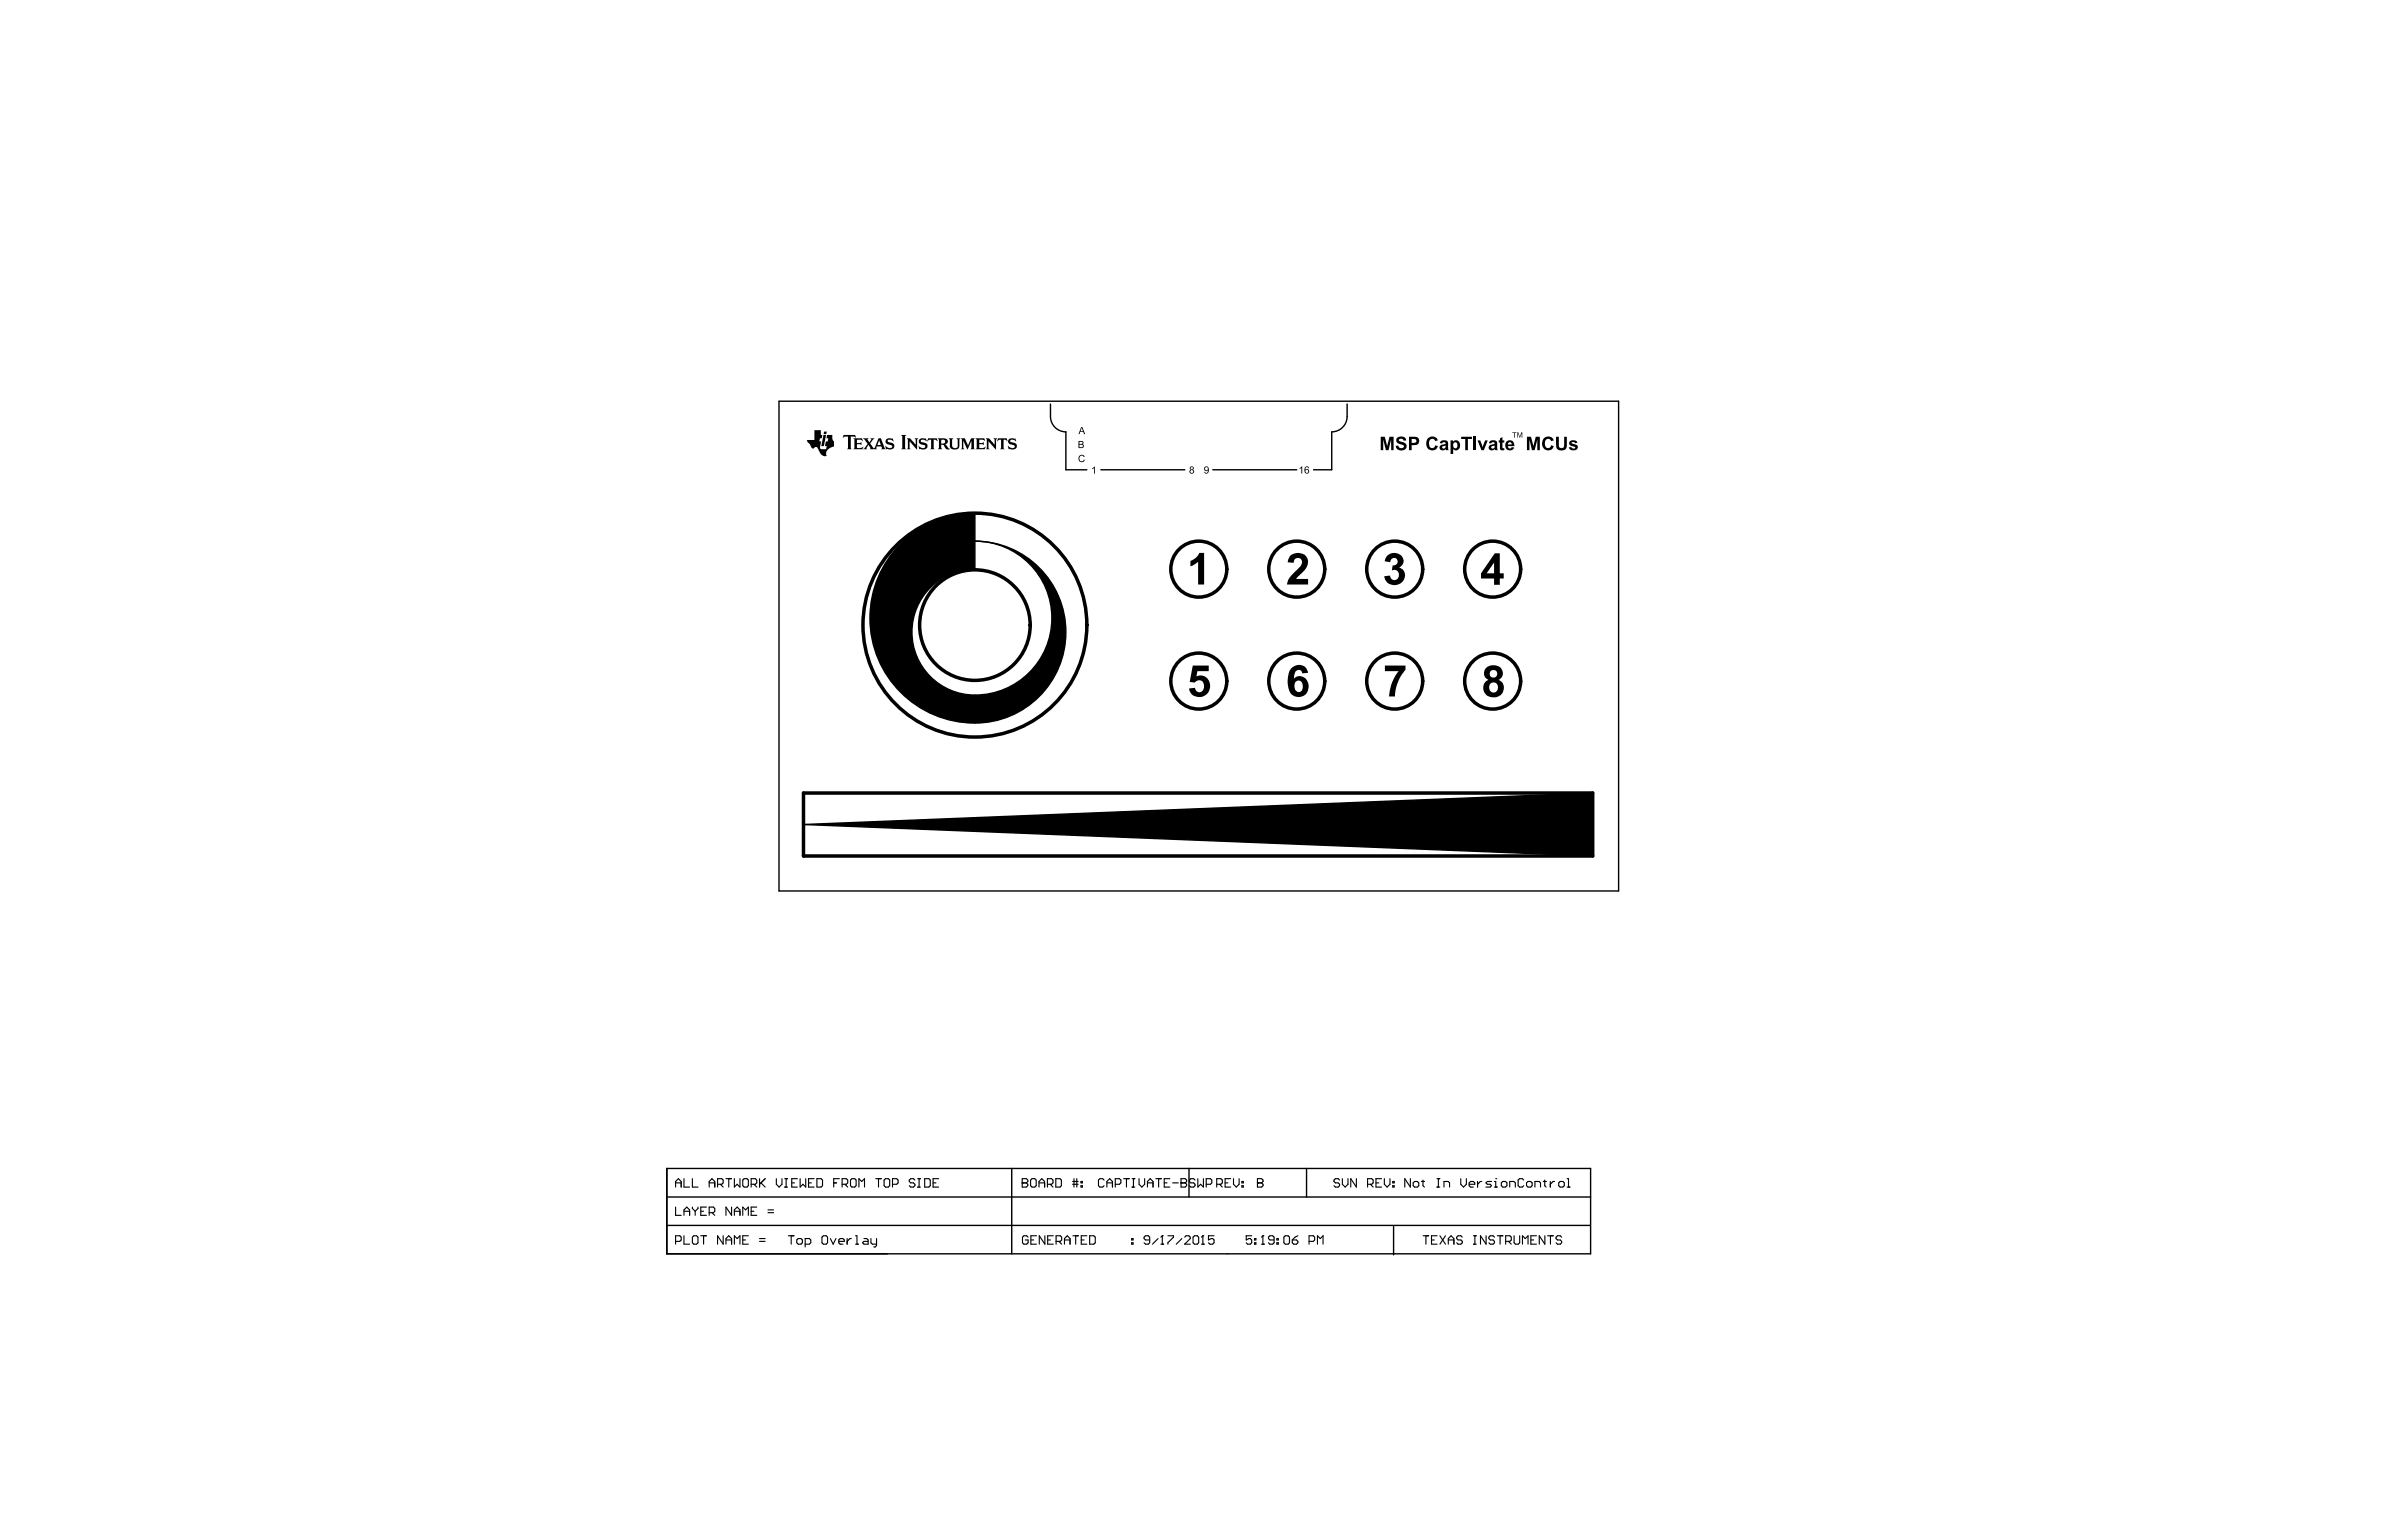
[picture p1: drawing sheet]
<svg xmlns="http://www.w3.org/2000/svg" width="432mm" height="279mm" viewBox="0 0 432 279" stroke-linecap="round" stroke-linejoin="round" font-family="sans-serif">
<g fill="none" stroke="#000" stroke-width=".25">
<path d="M141.2 72.7h152.2v88.8h-152.2zM190.4 73.3v2.2M190.4 75.5a2.79 2.79 0 0 0 2.8 2.8v6.9h3.8M244.2 73.3v2.2a2.79 2.79 0 0 1-2.8 2.8v6.9h-3.3M163.3 98.6a19 19 0 0 1 13.4-5.6v10.2a11.5 11.5 0 0 0-11.3 13 11.5 11.5 0 0 0 14.3 9.5 14 14 0 0 0 10.9-15.1 14 14 0 0 0-13.9-12.5 16.5 16.5 0 0 1 16.4 18.3 16.5 16.5 0 0 1-19.8 14.4 19 19 0 0 1-10-32.2zM199.6 85.2h15.2M219.9 85.2h15.2M288.7 143.8l-143 5.7 143 5.7M120.9 211.9v15.4h167.4v-15.4h-167.4v15.4M120.9 217h167.4M183.4 211.9v15.4M215.5 211.9v5.1"/>
<path d="M236.8 211.9v5.1M120.9 222.2h167.4M252.6 222.4v5.1"/>
</g>
<g fill="none" stroke="#000" stroke-width=".2">
<path d="M122.5 214.5h1M122.5 215.2v-1l.5-.5 .5 .5v1M122.5 218.9v1.5h1M124 213.7v1.5h1M124 219.6h1M125.5 213.7v1.5h1M125.5 218.9v.2l.5 .5M126 219.6v.8M126.5 218.9v.2l-.5 .5M127 219.6h.5M128 218.9h-1v1.5h1M128.6 214.5h1"/>
<path d="M128.6 219.9h.7l.3-.3v-.5l-.3-.2h-.7v1.5M128.6 215.2v-1l.5-.5 .5 .5v1M129.1 219.9l.5 .5M130.1 214.7h.7l.3-.2v-.5l-.3-.3h-.7v1.5M130.6 214.7l.5 .5M131.6 213.7h1M132.1 213.7v1.5M132.6 218.9v1.5l-1-1.5v1.5M133.1 213.7v1.5l.5-.5 .5 .5v-1.5M133.1 219.6h1M134.9 213.7h.5l.3 .3v1l-.3 .2h-.5l-.3-.2v-1zM136.2 214.7h.7l.3-.2v-.5l-.3-.3h-.7v1.5"/>
<path d="M136.2 219.6h.5M136.7 214.7l.5 .5M137.2 218.9h-1v1.5h1M137.7 213.7v1.5M137.9 214.5l.8 .7M138.7 213.7l-1 1M139.2 219.9h1M139.2 219.4h1M140.7 213.7v1l.5 .5 .5-.5v-1M142.3 215.2h.5M142.3 213.7h.5M142.5 213.7v1.5"/>
<path d="M143.5 214.5h.5M144.5 213.7h-1v1.5h1M145 213.7v1.5l.6-.5 .5 .5v-1.5M146.6 214.5h.5M147.6 213.7h-1v1.5h1M148.1 213.7h.8l.2 .3v1l-.2 .2h-.8zM151.1 214.5h.5M152.1 213.7h-1v1.5M152.7 214.7h.7l.3-.2v-.5l-.3-.3h-.7v1.5M153.2 214.7l.5 .5M154.4 213.7h.5l.3 .3v1l-.3 .2h-.5l-.2-.2v-1zM155.7 215.2v-1.5l.5 .5 .5-.5v1.5"/>
<path d="M158.7 213.7h1.1M159.3 213.7v1.5M160.5 213.7h.5l.3 .3v1l-.3 .2h-.5l-.2-.2v-1zM161.8 214.7h.7l.3-.2v-.5l-.3-.3h-.7v1.5M165.8 214l-.2-.3h-.5l-.3 .3v.2l.3 .3h.5l.2 .2v.3l-.2 .2h-.5l-.3-.2M166.4 215.2h.5M166.4 213.7h.5M166.6 213.7v1.5M167.6 213.7h.8l.2 .3v1l-.2 .2h-.8zM169.1 214.5h.6M170.2 213.7h-1.1v1.5h1.1M185.3 214.5h.1"/>
<path d="M185.3 213.7h.8l.2 .3v.2l-.2 .3 .2 .2v.3l-.2 .2h-.8zM185.3 214.5h.8M187.1 213.7h.5l.2 .3v1l-.2 .2h-.5l-.3-.2v-1zM188.3 214.5h1.1M188.3 215.2v-1l.6-.5 .5 .5v1M189.9 214.7h.7l.3-.2v-.5l-.3-.3h-.7v1.5M190.4 214.7l.5 .5M191.4 213.7h.8l.2 .3v1l-.2 .2h-.8zM194.4 214.2h1M194.4 214.7h1M194.7 213.7v1.5M195.2 213.7v1.5"/>
<path d="M196 215h.2v.2h-.2zM196 214.2h.2v.3h-.2zM200.1 214l-.2-.3h-.5l-.3 .3v1l.3 .2h.5l.2-.2M200.6 214.5h1.1M200.6 215.2v-1l.6-.5 .5 .5v1M202.2 214.7h.7l.3-.2v-.5l-.3-.3h-.7v1.5M203.7 213.7h1M204.2 213.7v1.5M205.2 215.2h.5M205.2 213.7h.5M205.5 213.7v1.5M206.5 213.7v1l.5 .5 .5-.5v-1"/>
<path d="M208 214.5h1M208 215.2v-1l.5-.5 .5 .5v1M209.5 213.7h1M210 213.7v1.5M211 214.5h.6M212.1 213.7h-1.1v1.5h1.1M212.6 214.5h1M214.1 214.5h.1M214.1 213.7h.8l.2 .3v.2l-.2 .3 .2 .2v.3l-.2 .2h-.8zM214.1 214.5h.8M216.6 214l-.2-.3h-.5l-.3 .3v.2l.3 .3h.5l.2 .2v.3l-.2 .2h-.5l-.3-.2M217.1 213.7v1.5l.5-.5 .6 .5v-1.5"/>
<path d="M218.7 214.7h.7l.3-.2v-.5l-.3-.3h-.7v1.5M220.6 214.7h.7l.3-.2v-.5l-.3-.3h-.7v1.5M221.1 214.7l.5 .5M222.1 214.5h.5M223.1 213.7h-1v1.5h1M223.6 213.7v1l.5 .5 .5-.5v-1M225.1 215h.3v.2h-.3zM225.1 214.2h.3v.3h-.3zM227.9 214.5h.1M227.9 213.7h.8l.3 .3v.2l-.3 .3 .3 .2v.3l-.3 .2h-.8zM227.9 214.5h.8M242.8 214l-.2-.3h-.5l-.3 .3v.2l.3 .3h.5l.2 .2v.3l-.2 .2h-.5l-.3-.2"/>
<path d="M243.3 213.7v1l.5 .5 .6-.5v-1M245.9 213.7v1.5l-1-1.5v1.5M247.9 214.7h.8l.2-.2v-.5l-.2-.3h-.8v1.5M248.4 214.7l.5 .5M249.4 214.5h.5M250.4 213.7h-1v1.5h1M251 213.7v1l.5 .5 .5-.5v-1M252.5 215h.2v.2h-.2zM252.5 214.2h.2v.3h-.2zM255.7 213.7v1.5l-1-1.5v1.5M256.4 214.2h.5l.3 .3v.5l-.3 .2h-.5l-.2-.2v-.5zM257.7 214.2h.5"/>
<path d="M258 214v1l.2 .2M260.5 215.2h.5M260.5 213.7h.5M260.7 213.7v1.5M261.8 215.2v-1h.7l.3 .3v.7M264.8 213.7v1l.5 .5 .5-.5v-1M266.3 214.7h1v-.2l-.2-.3h-.5l-.3 .3v.5l.3 .2h.5M267.8 214.2v1M268.6 214.2h-.2l-.6 .5M270.4 214.2h-.8l-.2 .3 .2 .2h.5l.3 .3-.3 .2h-.7M270.9 215.2h.5M270.9 214.2h.2v1"/>
<path d="M271.1 213.7h.1M272.4 214.2h.5l.3 .3v.5l-.3 .2h-.5l-.2-.2v-.5zM273.7 215.2v-1h.7l.3 .3v.7M276.2 214l-.2-.3h-.5l-.3 .3v1l.3 .2h.5l.2-.2M277 214.2h.5l.2 .3v.5l-.2 .2h-.5l-.3-.2v-.5zM278.2 215.2v-1h.8l.3 .3v.7M279.8 214.2h.5M280 214v1l.3 .2M281 214.2v1M281.8 214.2h-.3l-.5 .5M282.8 214.2h.5l.3 .3v.5l-.3 .2h-.5l-.2-.2v-.5zM284.1 215.2h.5"/>
<path d="M284.1 213.7h.2v1.5M122.5 225.1h.7l.3-.3v-.5l-.3-.2h-.7v1.5M124 220.4v-1l.5-.5 .5 .5v1M124 224.1v1.5h1M125.8 224.1h.5l.2 .2v1l-.2 .3h-.5l-.3-.3v-1zM127 224.1h1M127.5 224.1v1.5M131.1 224.1v1.5l-1-1.5v1.5M131.6 225.6v-1l.5-.5 .5 .5v1M131.6 224.8h1M133.1 220.4v-1l.5-.5 .5 .5v1M133.1 225.6v-1.5l.5 .5 .5-.5v1.5"/>
<path d="M134.6 224.8h.6M134.6 220.4v-1.5l.6 .5 .5-.5v1.5M135.7 224.1h-1.1v1.5h1.1M137.7 225.1h1M137.7 224.6h1M142.9 224.1h1M143.4 224.1v1.5M144.7 224.6h.5l.3 .2v.5l-.3 .3h-.5l-.3-.3v-.5zM146 225.6h.7l.3-.3v-.5l-.3-.2h-.7v1.5M149.3 224.1h.5l.2 .2v1l-.2 .3h-.5l-.3-.3v-1zM150.5 224.6l.5 1 .5-1M152 225.1h1.1v-.3l-.3-.2h-.5l-.3 .2v.5l.3 .3h.5"/>
<path d="M153.6 224.6v1M154.3 224.6h-.2l-.5 .5M155.1 224.1h.2v1.5M155.1 225.6h.5M156.6 224.6h.5l.3 .2v.8h-.8l-.2-.3 .2-.2h.8M157.9 224.6v.7l.2 .3h.8M158.9 224.6v1.2l-.3 .3h-.2M186.4 224.3l-.3-.2h-.5l-.2 .2v1l.2 .3h.5l.3-.3v-.5h-.5M186.9 224.8h.5M187.9 224.1h-1v1.5h1M189.4 224.1v1.5l-1-1.5v1.5M189.9 224.8h.5"/>
<path d="M190.9 224.1h-1v1.5h1M191.4 225.1h.8l.3-.3v-.5l-.3-.2h-.8v1.5M191.9 225.1l.6 .5M193 224.8h1M193 225.6v-1l.5-.5 .5 .5v1M194.5 224.1h1M195 224.1v1.5M196 224.8h.5M197 224.1h-1v1.5h1M197.5 224.1h.8l.2 .2v1l-.2 .3h-.8zM205.1 225.3h.3v.3h-.3zM205.1 224.6h.3v.2h-.3z"/>
<path d="M208.4 224.8h-.8l-.2-.2v-.3l.2-.2h.6l.2 .2v1l-.2 .3h-.6l-.2-.3M209.9 224.6l-1 1M210.4 225.6h.5M210.7 224.1h.1M210.7 224.1v1.5M210.7 224.1l-.3 .2M211.7 224.1h1v.2l-1 1v.3M214.2 224.6l-1 1M214.8 224.3l.2-.2h.5l.3 .2v.3l-1 1h1M216.5 224.1h.5l.3 .2v1l-.3 .3h-.5l-.2-.3v-1zM217.8 225.6h.5M218 224.1h.1"/>
<path d="M218 224.1v1.5M218 224.1l-.2 .2M220.1 224.1h-1v.7l.7-.2 .3 .2v.5l-.3 .3h-.5l-.2-.3M226.9 224.1h-1v.7l.5-.2h.2l.3 .2v.5l-.3 .3h-.5l-.2-.3M227.4 225.3h.3v.3h-.3zM227.4 224.6h.3v.2h-.3zM228.7 225.6h.5M228.9 224.1h.1M228.9 224.1v1.5M228.9 224.1l-.2 .2M231 224.8h-.8l-.3-.2v-.3l.3-.2h.5l.3 .2v1l-.3 .3h-.5l-.3-.3M231.5 225.3h.2v.3h-.2z"/>
<path d="M231.5 224.6h.2v.2h-.2zM233 224.1h.5l.3 .2v1l-.3 .3h-.5l-.3-.3v-1zM234.3 224.8h.7l.3 .3v.2l-.3 .3h-.5l-.2-.3zM235.3 224.1l-.5 .2-.5 .5M237.3 225.1h.8l.2-.3v-.5l-.2-.2h-.8v1.5M238.8 225.6v-1.5l.5 .5 .5-.5v1.5M258 224.1h1M258.5 224.1v1.5M259.5 224.8h.5M260.5 224.1h-1v1.5h1M261 224.1l1 1.5M262 224.1l-1 1.5"/>
<path d="M262.5 224.8h1.1M262.5 225.6v-1l.5-.5 .6 .5v1M265.1 224.3l-.3-.2h-.5l-.2 .2v.3l.2 .2h.5l.3 .3v.2l-.3 .3h-.5l-.2-.3M267.1 224.1h.5M267.1 225.6h.5M267.4 224.1v1.5M269.4 224.1v1.5l-1-1.5v1.5M270.9 224.3l-.2-.2h-.5l-.3 .2v.3l.3 .2h.5l.2 .3v.2l-.2 .3h-.5l-.3-.3M271.4 224.1h1M271.9 224.1v1.5M272.9 225.1h.8l.3-.3v-.5l-.3-.2h-.8v1.5M273.5 225.1l.5 .5"/>
<path d="M274.5 224.1v1.2l.2 .3h.5l.3-.3v-1.2M276 225.6v-1.5l.5 .5 .5-.5v1.5M277.5 224.8h.5M278.5 224.1h-1v1.5h1M280 224.1v1.5l-1-1.5v1.5M280.6 224.1h1M281.1 224.1v1.5M283.1 224.3l-.3-.2h-.5l-.2 .2v.3l.2 .2h.5l.3 .3v.2l-.3 .3h-.5l-.2-.3"/>
</g>
<g fill="#000">
<path d="M147.6 78h1.2v.9h.3v.2l-.1 .4h-.4l-.1 .5h.4l-.2 .9a.36 .36 0 0 0 .2 .6h.9l.1-.6-.3-.1 .1-.7 .4-.1 .1-.5h-.4l.1-.6h1v.7l.3 .4v.4a.41 .41 0 0 1 0 .5 .41 .41 0 0 1-.4 .1l-.6 .3-.4 .5v.7l.1 .2h-.2h-.5l-.5-.4-.6-1.2-.3-.1-.3 .3h-.3l-.9-1.5h1.3zM149.3 78.9h.5l-.4 2h-.5zM149.4 78.3h.5l-.1 .4h-.5zM152.9 78.9h2.1l.2 .5-.3-.2h-.7v2.1l.2 .2h-.9l.2-.2v-2.1h-.6l-.3 .2zM154.7 79.5h1.6l.1 .5-.3-.3-.8 .1v.5h.6l.3-.2v.6l-.2-.2h-.7v.7h.7l.5-.2-.1 .5h-1.7l.2-.2v-1.7zM160.7 79.6l.3-.1 .7 .1 .1-.1 .2 .5-.5-.3h-.5a.26 .26 0 0 0 0 .4 .26 .26 0 0 0 .3 .1l.5 .1 .3 .3v.3l-.2 .4-.3 .2h-1l-.1-.6 .1-.1 .5 .4h.4a.27 .27 0 0 0 .2-.4 .27 .27 0 0 0-.4-.1l-.2-.1a.59 .59 0 0 1-.5-.4 .59 .59 0 0 1 .1-.6zM163.4 78.9h.9l-.2 .1v2.3l.2 .2h-.9l.2-.2v-2.2zM164.4 79.5h.6l.9 1.1 .1-.9-.2-.2h.7l-.2 .2v1.8l-1.4-1.5v1.3l.2 .2h-.7l.2-.2v-1.6zM166.7 79.6l.3-.1 .7 .1 .2-.1 .1 .5-.5-.3h-.3a.24 .24 0 0 0-.3 .3 .24 .24 0 0 0 .4 .2l.2 .1a.61 .61 0 0 1 .6 .5 .61 .61 0 0 1-.5 .7h-.9l-.2-.7 .5 .4h.5a.29 .29 0 0 0 .2-.3 .29 .29 0 0 0-.3-.2l-.6-.2-.2-.2v-.5zM168.2 79.5h1.7l.1 .5-.4-.3h-.4v1.6l.2 .2h-.8l.2-.2v-1.6h-.4l-.3 .3zM172 79.5h.8l-.2 .2v1.2l.3 .3h.5a.74 .74 0 0 0 .2-.9v-.6l-.2-.2h.7l-.2 .1-.1 1.6-.4 .3-.9-.1-.3-.4v-1.3zM174.2 79.5h.7l.6 1.2 .5-1.2h.7l-.1 .1v1.7l.1 .2h-.8l.2-.2-.1-1.3-.6 1.5h-.1l-.6-1.6-.1 1.3 .2 .3h-.6l.2-.2v-1.7z"/>
<path d="M176.9 79.5h1.5l.2 .5-.4-.3h-.7v.6h.6l.2-.2v.6l-.2-.2h-.6v.7h.7l.5-.2-.2 .5h-1.6l.2-.2v-1.6zM178.7 79.5h.6l1 1.1v-.9l-.2-.2h.7l-.2 .2v1.8l-1.4-1.5v1.3l.2 .2h-.7l.2-.2v-1.7zM180.9 79.5h1.6l.1 .5-.3-.3h-.4v1.6l.2 .2h-.8l.2-.2v-1.6h-.4l-.3 .3zM182.9 79.6l.3-.1 .8 .1 .1-.1 .1 .5-.5-.3h-.5a.26 .26 0 0 0-.1 .4 .26 .26 0 0 0 .4 .1l.4 .1 .4 .3 .1 .3-.2 .4-.4 .2h-1l-.1-.6 .1-.1 .5 .4h.4a.27 .27 0 0 0 .2-.4 .27 .27 0 0 0-.3-.1l-.3-.1a.59 .59 0 0 1-.5-.4 .59 .59 0 0 1 .1-.6zM271.9 79.5l.5-.3v.7h.3v.3h-.3v.9a.18 .18 0 0 0 0 .2 .18 .18 0 0 0 .3-.1v.4l-.5 .1-.3-.2v-1.3h-.2v-.3h.2zM274.1 78.4h.8v.1h-.3v.8h-.1v-.8h-.4zM275 78.4h.2l.3 .8 .3-.8h.2v.9h-.2v-.8l-.2 .8h-.1l-.4-.8v.8h-.1zM282.1 79.2h.5v1.7l.1 .3h.4a.52 .52 0 0 0 .4-.7v-1.3h.5v1.6l-.2 .6-.6 .3-.8-.2-.3-.5zM195.6 82.7l.4-.2 .5 .1 .1 .2-.2 .1-.1-.3h-.3l-.3 .4v.4l.2 .2h.4l.2-.3 .1 .1-.1 .3-.5 .1-.3-.2-.2-.3zM198 84.9l.5-.3v1.3h-.2v-1l-.3 .2zM235.6 84.9l.5-.3v1.3h-.2v-1l-.3 .2zM250.3 79.2h.7l.5 1.7 .4-1.7h.7v2.4h-.4v-1.9l-.5 1.9h-.5l-.5-1.9v1.9h-.4z"/>
<path d="M253.2 79.4l.5-.2h.8l.3 .2 .1 .5h-.5a.42 .42 0 0 0-.4-.4 .42 .42 0 0 0-.4 .4l1.1 .5a.8 .8 0 0 1 .1 1 .8 .8 0 0 1-1 .3l-.5-.2-.2-.3-.1-.4h.5a.48 .48 0 0 0 .5 .5 .48 .48 0 0 0 .5-.5l-1.2-.5-.2-.3zM258.8 79.5l.6-.3h.7l.4 .3 .1 .4-.4 .1a.61 .61 0 0 0-.8-.4 .61 .61 0 0 0-.4 .9 .59 .59 0 0 0 .5 .7 .59 .59 0 0 0 .7-.5l.5 .2-.3 .5-.3 .2-.7 .1-.6-.4-.3-.8 .1-.5zM264.9 79.2h1.9v.4h-.7v2h-.5v-2h-.7zM267.1 79.2h.5v2.4h-.5zM267.8 79.9h.5l.5 1.2 .4-1.2h.5l-.7 1.7h-.4zM276.8 79.2h.7l.5 1.7 .4-1.7h.7v2.4h-.4v-1.9l-.5 1.9h-.5l-.4-1.9v1.9h-.5zM279.9 79.4l.5-.2h.4a.92 .92 0 0 1 .9 .7l-.5 .1a.61 .61 0 0 0-.8-.3 .61 .61 0 0 0-.4 .8 .59 .59 0 0 0 .5 .7 .59 .59 0 0 0 .7-.5l.5 .2-.1 .1a1.14 1.14 0 0 1-1.5 .5 1.14 1.14 0 0 1-.5-1.6zM284.6 80l.6-.2a.66 .66 0 0 1 .8 .5l-.5 .1-.2-.2a.22 .22 0 0 0-.3-.1 .22 .22 0 0 0-.1 .3l.5 .1a.59 .59 0 0 1 .6 .8 .59 .59 0 0 1-.9 .4 .71 .71 0 0 1-.7-.6l.4-.1 .2 .3h.3a.2 .2 0 0 0 .2-.2 .2 .2 0 0 0-.3-.1l-.6-.3a.47 .47 0 0 1 0-.7zM215.8 101.7a2.69 2.69 0 0 0 1.6-1.4h.9v5.7h-1.1v-4.1l-1.4 .8zM233.9 100.7l.4-.2a1.83 1.83 0 0 1 2.8 1.4 4.9 4.9 0 0 1-2 2.8l-.2 .3h2.2v1h-3.8v-.1a4.9 4.9 0 0 1 2-2.7 1.27 1.27 0 0 0 .5-1.9 .78 .78 0 0 0-.9 0 .78 .78 0 0 0-.4 .8l-1.1-.1 .1-.6zM251.6 100.7a1.67 1.67 0 0 1 1.9-.3 1.67 1.67 0 0 1 .9 1.7l-.2 .4-.6 .4a1.65 1.65 0 0 1 1 1.9 1.65 1.65 0 0 1-1.7 1.3 2.17 2.17 0 0 1-1.4-.5l-.4-.4-.2-.7 1.1-.1a.85 .85 0 0 0 1.1 .7 .85 .85 0 0 0 .4-1.2 .86 .86 0 0 0-1.2-.5l.1-.9a.69 .69 0 0 0 1-.7 .69 .69 0 0 0-1.2-.4l-.2 .5-1-.1 .2-.6zM163.3 98.6a18.9 18.9 0 0 1 13.4-5.6v10.2a11.5 11.5 0 0 0-11.3 13.1 11.5 11.5 0 0 0 14.6 9.3 14 14 0 0 0 10.6-15.2 14 14 0 0 0-13.9-12.3 16.5 16.5 0 0 1 16.4 18.6 16.5 16.5 0 0 1-20.4 14 19.1 19.1 0 0 1-9.4-32.1z"/>
<path d="M216.2 120.7h2.9v1h-2l-.2 1a1.87 1.87 0 0 1 2.2 .6 1.87 1.87 0 0 1-.1 2.3 1.94 1.94 0 0 1-2 .7 1.94 1.94 0 0 1-1.5-1.5l1.1-.1a.82 .82 0 0 0 .9 .8 .82 .82 0 0 0 .8-.9 .95 .95 0 0 0-.5-1.2 .95 .95 0 0 0-1.2 .4l-.9-.2zM251.1 120.7h3.7v.8l-.9 1.1-.7 1.6-.3 2.1h-1.1v-.4l.6-2.2 1.1-2h-2.4zM145.7 149.5l143-5.7v11.4z"/>
<path d="M156.5 79.5h.9a.46 .46 0 0 0 .2 .7l.1-.2a.27 .27 0 0 0 .2-.3 .27 .27 0 0 0-.1-.2h.7l-.6 .7a.23 .23 0 0 0-.2 .2 .23 .23 0 0 0 .2 .2l.5 .7 .8-1.8h.5l.6 1.7 .3 .3h-.9l.2-.2-.1-.4h-.9l-.1 .4 .2 .2h-1.4l.2-.3-.2-.3a.17 .17 0 0 0-.2-.2 .17 .17 0 0 0-.1 .2l-.2 .3 .1 .3h-.7l.3-.3 .3-.5a.29 .29 0 0 0 .2-.2 .29 .29 0 0 0-.2-.3zM159.4 79.9l-.4 .8h.7z"/>
<path d="M170 79.5h1.2l.4 .2a.47 .47 0 0 1 .2 .5 .47 .47 0 0 1-.4 .3l-.1 .1 .9 .9h-.7l-.4-.8-.2-.1h-.3v.6l.2 .3h-.8l.2-.3v-1.5zM170.7 79.7l-.1 .7h.4a.35 .35 0 0 0 .3-.3 .35 .35 0 0 0-.2-.4z"/>
<path d="M196 77.4h.2l.5 1.3h-.2l-.1-.4h-.6l-.1 .4h-.2zM196.1 77.5l-.2 .7h.4z"/>
<path d="M262.9 79.9h.5v.2l.3-.2h.5l.3 .2 .2 .5-.1 .6-.3 .4-.5 .1-.4-.3v.9h-.5zM263.5 80.3l-.1 .5a.42 .42 0 0 0 .5 .5 .42 .42 0 0 0 .3-.7 .38 .38 0 0 0-.2-.4 .38 .38 0 0 0-.5 .1z"/>
<path d="M195.5 80h.7l.2 .4a.19 .19 0 0 0-.1 .2 .19 .19 0 0 0 .1 .1l.1 .3-.2 .2h-.8zM195.7 80.1v.4l.5-.1v-.3zM195.7 80.6v.5l.6-.1-.1-.3z"/>
<path d="M215.8 84.6h.3l.3 .1v.3l-.2 .2 .2 .1 .1 .3-.2 .2-.4 .1-.3-.2v-.3l.3-.2-.2-.2zM215.8 84.9a.2 .2 0 0 0 .4 0 .2 .2 0 0 0-.4 0zM215.8 85.5a.27 .27 0 0 0 .5 0 .27 .27 0 0 0-.5 0z"/>
<path d="M218.4 84.6h.5l.2 .2v.7l-.2 .3h-.4l-.2-.2h.2l.2 .2 .3-.3v-.2l-.3 .1-.3-.1-.1-.4zM218.4 85a.3 .3 0 0 0 .6 0 .3 .3 0 0 0-.6 0z"/>
<path d="M236.6 84.7l.4-.1 .3 .2v.1h-.2v-.2h-.3l-.2 .4v.1l.2-.2 .5 .2v.3l-.2 .3-.3 .1-.3-.3v-.5zM236.6 85.5a.3 .3 0 0 0 .6 0 .3 .3 0 0 0-.6 0z"/>
<path d="M255.4 79.2h1.4a.76 .76 0 0 1 .2 1.4l-.3 .1h-.8v.9h-.5zM255.9 79.6v.7l.8-.1 .1-.3-.2-.2z"/>
<path d="M261.2 80l.3-.1 .5-.1 .5 .4 .1 1.4h-.5v-.1l-.4 .2a.58 .58 0 0 1-.8-.6l.3-.4 .7-.2a.2 .2 0 0 0 .1-.2 .2 .2 0 0 0-.3-.1l-.3 .2-.4-.1zM261.5 81a.32 .32 0 0 0 .3 .4 .32 .32 0 0 0 .3-.5z"/>
<path d="M270.2 79.9l.7-.1 .4 .2 .1 .2 .1 1.4h-.5v-.1l-.4 .2a.56 .56 0 0 1-.8-.6 .56 .56 0 0 1 .8-.5l.1-.1a.23 .23 0 0 0 .2-.3 .23 .23 0 0 0-.4 0l-.2 .2-.4-.1zM270.4 81a.32 .32 0 0 0 .4 .3 .32 .32 0 0 0 .1-.5z"/>
<path d="M273.1 80.1l.3-.2 .4-.1 .4 .2 .2 .3 .1 .6h-1.2a.35 .35 0 0 0 .3 .4 .35 .35 0 0 0 .4-.2h.5l-.1 .1a.89 .89 0 0 1-1.3 .2 .89 .89 0 0 1 0-1.3zM273.4 80.3l-.1 .3h.8a.37 .37 0 0 0-.3-.4 .37 .37 0 0 0-.4 .1z"/>
<path d="M271 100.3h.9v3.7h.7v.9h-.7v1.1h-1.1v-1.1h-2.3v-.9zM270.8 102l-1.3 2h1.3z"/>
<path d="M234.1 121.2a1.75 1.75 0 0 1 1.7-.6 1.75 1.75 0 0 1 1.3 1.4l-1 .1a.7 .7 0 0 0-.8-.6 .7 .7 0 0 0-.6 .7l-.2 .9a1.65 1.65 0 0 1 2.1-.2 1.65 1.65 0 0 1 .6 2 1.84 1.84 0 0 1-2 1.5 1.84 1.84 0 0 1-1.7-1.9 4.7 4.7 0 0 1 .6-3.3zM234.8 123.6a1.16 1.16 0 0 0 .8 1.9 1.22 1.22 0 0 0 .3-1.9l-.6-.2z"/>
<path d="M269.5 121l.4-.2a1.65 1.65 0 0 1 1.8 .1 1.65 1.65 0 0 1 .7 1.7l-.4 .5-.4 .2a1.71 1.71 0 0 1 .9 2.2 1.71 1.71 0 0 1-2.2 .9 1.66 1.66 0 0 1-1.4-1.4 1.66 1.66 0 0 1 .9-1.7 1.32 1.32 0 0 1-.3-2.3zM270.1 122.2a.69 .69 0 0 0 1.3 0 .69 .69 0 0 0-1.3 0zM270.1 124a.91 .91 0 0 0 0 1.2 .91 .91 0 0 0 1.1 .2 .91 .91 0 0 0 .3-1.2 .91 .91 0 0 0-1.2-.4z"/>
</g>
<g fill="none" stroke="#000" stroke-width=".63">
<path d="M145.7 143.8h143v11.4h-143z"/>
<circle cx="176.7" cy="113.3" r="20.3"/>
<circle cx="176.7" cy="113.3" r="10"/>
<circle cx="217.3" cy="103.2" r="5.1"/>
<circle cx="235.1" cy="103.2" r="5.1"/>
<circle cx="252.8" cy="103.2" r="5.1"/>
<circle cx="270.6" cy="103.2" r="5.1"/>
<circle cx="217.3" cy="123.5" r="5.1"/>
<circle cx="235.1" cy="123.5" r="5.1"/>
<circle cx="252.8" cy="123.5" r="5.1"/>
<circle cx="270.6" cy="123.5" r="5.1"/>
</g>
</svg>
